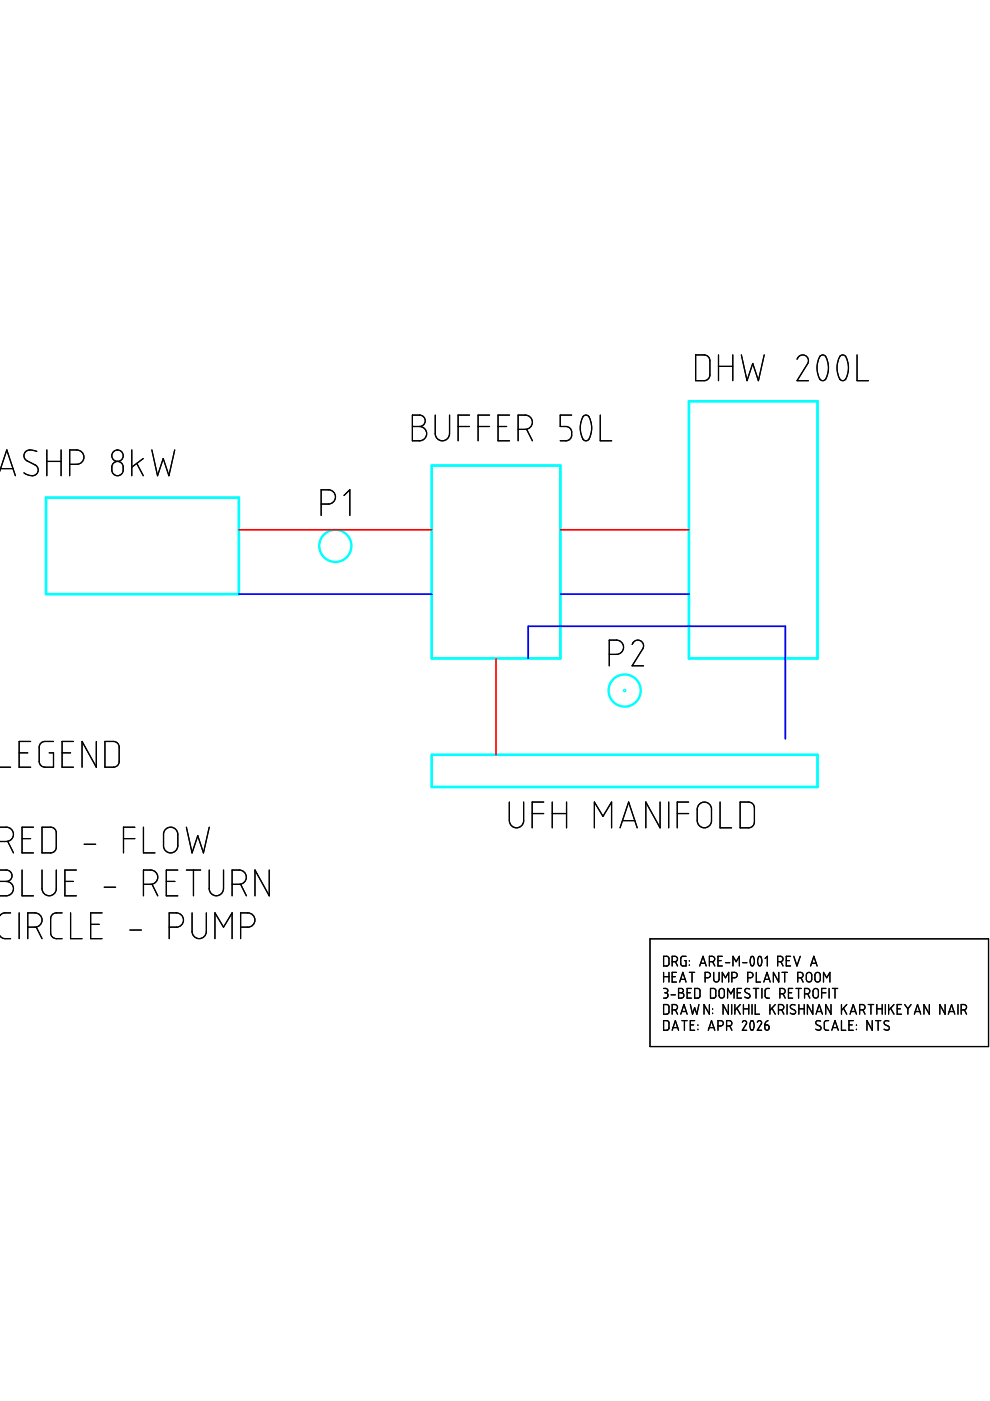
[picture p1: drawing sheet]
<svg xmlns="http://www.w3.org/2000/svg" width="210mm" height="297mm" viewBox="0 0 210 297" stroke-linecap="round" stroke-linejoin="round" font-family="sans-serif">
<g fill="none" stroke="#0ff" stroke-width=".51">
<path d="M91.5 98.7h27.3v40.9h-27.3zM146.1 85.1h27.2v54.5h-27.2zM9.8 105.5h40.9v20.5h-40.9zM91.5 160h81.8v6.9h-81.8z"/>
<circle cx="71.1" cy="115.7" r="3.4"/>
<circle cx="132.4" cy="146.4" r="3.4"/>
<circle cx="132.4" cy="146.4" r=".14"/>
</g>
<g fill="none" stroke="#000" stroke-width=".25">
<path d="M147.5 75.2l1.8 .1a1.22 1.22 0 0 1 1.2 1.2v3a1.21 1.21 0 0 1-1.2 1.2h-1.8zM152.3 75.2v5.5M152.3 77.7h3.1M155.4 75.2v5.5M157.2 75.2l1.2 5.5 1.2-3.6 1.2 3.6 1.2-5.5M169 76.2a1.23 1.23 0 0 1 1.6-.9 1.23 1.23 0 0 1 .7 1.8l-2.3 3.6h2.4M173.8 75.6l.6-.3a.86 .86 0 0 1 .9 .7 4.8 4.8 0 0 1-.4 4.6l-.5 .1a.86 .86 0 0 1-.8-.7 5.2 5.2 0 0 1 .2-4.4zM178.1 75.6l.6-.3a.86 .86 0 0 1 .8 .7 4.8 4.8 0 0 1-.4 4.6l-.4 .1a.86 .86 0 0 1-.8-.7 5.2 5.2 0 0 1 .2-4.4zM181.7 75.2v5.5h2.4M0 99.9l1.4-4.5 1.9 5.5M.1 99.4h2.7M7.4 98.6a1.28 1.28 0 0 1 .5 1.8 1.28 1.28 0 0 1-1.8 .4l-1-.5"/>
<path d="M7.8 95.7a1.86 1.86 0 0 0-2.7 .5 1.21 1.21 0 0 0 .6 1.5l1.8 .9M9.9 95.4v5.5M9.9 97.8h3.1M13 95.4v5.5M14.8 98.4h1.5a1.51 1.51 0 0 0 1.5-1.5 1.51 1.51 0 0 0-1.5-1.5h-1.5v5.5M23.7 99a1.21 1.21 0 0 1 1.2-1.2 1.21 1.21 0 0 1 1.2 1.2M23.7 99a1.29 1.29 0 0 0 .5 1.6 1.29 1.29 0 0 0 1.7-.2l.2-.4v-1M27.9 95.4v5.5M29 98.3l1.4 2.6M30.4 97.2l-2.5 1.8M32.2 95.4l1.2 5.5 1.2-3.7 1.2 3.7 1.2-5.5M87.4 88h1.5a1.21 1.21 0 0 1 1.3 1.2 1.21 1.21 0 0 1-1.3 1.2 1.51 1.51 0 0 1 1.6 1.5 1.51 1.51 0 0 1-1.6 1.6h-1.5z"/>
<path d="M87.4 90.4h1.5M92.3 88v3.9a1.51 1.51 0 0 0 1.5 1.6 1.51 1.51 0 0 0 1.5-1.6v-3.9M97.1 90.4h2.4M99.5 88h-2.4v5.5M101.4 90.4h2.4M103.8 88h-2.4v5.5M105.6 90.4h1.8M108 88h-2.4v5.5h2.4M109.9 91h1.5M111.4 91a1.51 1.51 0 0 0 1.5-1.5 1.51 1.51 0 0 0-1.5-1.5h-1.5v5.5M111.7 91l1.2 2.5M121.2 88h-2.4v2.4h1.2a1.36 1.36 0 0 1 1.2 1.8 1.21 1.21 0 0 1-1.2 1.3h-1.2"/>
<path d="M123.6 88.3l.6-.3a.86 .86 0 0 1 .9 .8 4.8 4.8 0 0 1-.4 4.5l-.5 .2a.86 .86 0 0 1-.8-.8 5.2 5.2 0 0 1 .2-4.4zM127.3 88v5.5h2.4M68.1 106.9h1.5a1.51 1.51 0 0 0 1.5-1.5 1.51 1.51 0 0 0-1.5-1.6h-1.5v5.5M72.9 105.1l1.3-1.3v5.5M129.2 138.7h1.5a1.51 1.51 0 0 0 1.5-1.5 1.51 1.51 0 0 0-1.5-1.5h-1.5v5.5M134 136.6a1.23 1.23 0 0 1 1.7-.8 1.23 1.23 0 0 1 .6 1.7l-2.3 3.7h2.4M4.1 159.6h1.8M6.5 157.2h-2.4v5.5h2.4M11.3 157.2h-1.8a1.21 1.21 0 0 0-1.2 1.2v3a1.21 1.21 0 0 0 1.2 1.3h1.8v-3.1h-.9M13.2 159.6h1.8M15.6 157.2h-2.4v5.5h2.4M20.4 157.2v5.5l-3-5.5v5.5"/>
<path d="M22.2 157.2h1.9a1.21 1.21 0 0 1 1.2 1.2v3a1.21 1.21 0 0 1-1.2 1.3h-1.9zM-.1 175.4a2.4 2.4 0 0 1 2.7 .6 1.51 1.51 0 0 1 .1 1.6 1.51 1.51 0 0 1-1.4 .8h-1.4M-.1 162.7h2.3M1.6 178.4l1.3 2.4M4.7 177.8h1.8M7.1 175.4h-2.4v5.4h2.4M17.8 179h2.5M26.2 177.8h2.4M28.6 175.4h-2.4v5.4M30.4 175.4v5.4h2.5M35 176a1.52 1.52 0 0 1 1.6-.5 1.52 1.52 0 0 1 1.1 1.4v2.4a1.51 1.51 0 0 1-1.5 1.5 1.51 1.51 0 0 1-1.5-1.5v-2.4zM39.5 175.4l1.2 5.4 1.2-3.6 1.2 3.6 1.3-5.4"/>
<path d="M108 170.1v3.9M108 174a1.51 1.51 0 0 0 1.5 1.5 1.51 1.51 0 0 0 1.5-1.5M111 170.1v3.9M112.8 172.5h2.5M115.3 170.1h-2.5v5.4M117.1 172.5h3M117.1 170.1v5.4M120.1 170.1v5.4M126 175.5v-5.4l1.8 3 1.9-3v5.4M131.5 175.5l1.8-5.4 1.8 5.4M132 174h2.6M140 170.1v5.4l-3.1-5.4v5.4"/>
<path d="M141.8 170.1v5.4M143.6 172.5h2.4M146 170.1h-2.4v5.4M147.8 174v-2.4a1.51 1.51 0 0 1 1.5-1.5 1.51 1.51 0 0 1 1.6 1.5v2.4M147.8 174a1.51 1.51 0 0 0 1.5 1.5 1.51 1.51 0 0 0 1.6-1.5M152.7 170.1v5.4h2.4M156.9 170.1h1.8a1.23 1.23 0 0 1 1.3 1.2l-.1 3a1.21 1.21 0 0 1-1.2 1.2h-1.8zM-.1 184.5h1.4a1.21 1.21 0 0 1 1.3 1.2 1.21 1.21 0 0 1-1.3 1.2M-.1 186.9h1.4M0 198.4l.2 .3a2.2 2.2 0 0 0 2 .3M1 193.5h1.2M1 193.6l-.6 .1-.4 .4"/>
<path d="M1.3 186.9a1.51 1.51 0 0 1 1.6 1.5 1.51 1.51 0 0 1-1.6 1.5h-1.4M4.1 193.5v5.5M4.7 184.5v5.4h2.4M7.4 193.6a1.51 1.51 0 0 1 1.5 1.5 1.51 1.51 0 0 1-1.5 1.5h-1.5M7.4 193.5h-1.5v5.5M7.7 196.6l1.2 2.4M8.9 184.5v3.9a1.51 1.51 0 0 0 1.5 1.5 1.51 1.51 0 0 0 1.5-1.5v-3.9M10.7 180.8h-1.8v-5.4h1.8a1.2 1.2 0 0 1 1.2 1.2v3a1.21 1.21 0 0 1-1.2 1.2M11.9 193.5h1.3M11.9 193.6a1.21 1.21 0 0 0-1.2 1.2v3a1.21 1.21 0 0 0 1.2 1.2h1.3M13.8 186.9h1.8M15 193.5v5.5h2.4"/>
<path d="M16.2 184.5h-2.4v5.4h2.4M19.2 196h1.8M21.6 193.5h-2.4v5.5h2.4M22.1 188.1h2.4M27.5 197.2h2.5M30.4 187.5h1.5a1.51 1.51 0 0 0 1.6-1.5 1.51 1.51 0 0 0-1.6-1.5h-1.5v5.4M32.2 187.5l1.2 2.4M35.3 186.9h1.8M37.4 193.5h-1.5v5.5M37.4 193.6a1.51 1.51 0 0 1 1.5 1.5 1.51 1.51 0 0 1-1.5 1.5h-1.5M37.7 184.5h-2.4v5.4h2.4M39.5 184.5h3"/>
<path d="M40.7 193.5v4a1.51 1.51 0 0 0 1.5 1.5 1.51 1.51 0 0 0 1.6-1.5v-4M41 184.5v5.4M44.4 184.5v3.9a1.51 1.51 0 0 0 1.5 1.5 1.51 1.51 0 0 0 1.5-1.5v-3.9M45.6 199v-5.5l1.8 3.1 1.8-3.1v5.5M49.2 187.5h1.5a1.51 1.51 0 0 0 1.5-1.5 1.51 1.51 0 0 0-1.5-1.5h-1.5v5.4M51 187.5l1.2 2.4M52.5 193.5h-1.5v5.5M52.5 193.6a1.51 1.51 0 0 1 1.6 1.5 1.51 1.51 0 0 1-1.6 1.5h-1.5M57.1 184.5v5.4l-3-5.4v5.4M137.8 199.1h71.8v22.8h-71.8zM140.7 202.8h.7l.4 .2v1.3l-.2 .4-.9 .1zM140.7 209.6h.5a.45 .45 0 0 1 .4 .4 .45 .45 0 0 1-.4 .5"/>
<path d="M140.7 213h.7l.4 .2v1.4l-.2 .4h-.9zM140.7 216.4h.7l.4 .2v1.4l-.2 .4h-.9zM140.7 206.2v2M140.7 207.1h1.1M140.9 210.5h.3M141.2 210.5a.58 .58 0 0 1 .4 .5 .58 .58 0 0 1-.4 .6h-.5M141.8 206.2v2M142.3 210.9h.9M142.5 203.9h.6a.57 .57 0 0 0 .6-.6 .57 .57 0 0 0-.6-.5h-.6v2M142.5 207.1h.7M142.5 214.1h.6M142.5 218.4l.7-2 .7 2"/>
<path d="M142.7 217.9h1M143.1 214.1a.57 .57 0 0 0 .6-.6 .57 .57 0 0 0-.6-.5h-.6v2M143.2 203.9l.5 .9M143.2 214.1l.5 .9M143.4 206.2h-.9v2h.9M143.9 209.6h.5a.45 .45 0 0 1 .5 .4 .45 .45 0 0 1-.5 .5 .57 .57 0 0 1 .6 .6 .57 .57 0 0 1-.6 .5h-.5zM143.9 210.5h.5M144.1 208.2l.7-2 .7 2M144.3 207.6h1M144.3 215l.7-2 .7 2M144.5 214.5h1M144.6 216.4h1.1"/>
<path d="M144.8 202.8h.7M144.8 202.8h-.2l-.3 .4 .1 1.4 .4 .2M145.1 203.7h.4v1.1h-.7M145.1 216.4v2M145.7 210.5h.7M146.2 203.7v.1M146.2 204.6v.1M146.2 206.2h1.1M146.4 213l.4 2 .5-1.3 .4 1.3 .5-2M146.4 217.3h.7M146.6 209.6h-.9v2h.9M146.7 206.2v2"/>
<path d="M147.3 216.4h-.9v2h.9M148 217.3v.1M148 218.2v.1M148.4 204.8l.7-2 .6 2M148.4 210l-.2-.4h-.9v2h.7l.4-.2v-1.4M148.5 204.2h1M149.5 207.3h.6a.57 .57 0 0 0 .5-.6 .57 .57 0 0 0-.5-.5h-.6v2M150.2 218.4l.7-2 .7 2M150.4 217.9h1M150.4 203.9h.6a.57 .57 0 0 0 .5-.6 .57 .57 0 0 0-.5-.5h-.6v2M150.4 213v2l-1.1-2v2M151.1 203.9l.5 .9"/>
<path d="M151.1 213.9v.1M151.1 214.8v.1M151.3 206.2v1.4a.57 .57 0 0 0 .6 .6 .57 .57 0 0 0 .6-.6v-1.4M151.8 210l-.3-.4h-.9v2h.7l.4-.2 .1-1.4M152.2 217.5h.6a.57 .57 0 0 0 .6-.5 .57 .57 0 0 0-.6-.6h-.6v2M152.2 203.7h.7M152.5 210.1a.57 .57 0 0 1 .5-.5 .57 .57 0 0 1 .6 .5M152.5 210.1v.9a.57 .57 0 0 0 .5 .6 .57 .57 0 0 0 .6-.6v-.9M153.1 202.8h-.9v2h.9M153.1 208.2v-2l.7 1.1 .7-1.1v2M153.8 204.1h.9M154.1 217.5h.5a.57 .57 0 0 0 .6-.5 .57 .57 0 0 0-.6-.6h-.5v2"/>
<path d="M154.3 211.6v-2l.7 1.1 .6-1.1v2M154.4 213v2l-1.1-2v2M154.7 217.5l.5 .9M155.1 213v2M155.2 207.3h.5a.57 .57 0 0 0 .6-.6 .57 .57 0 0 0-.6-.5h-.5v2M155.4 204.8v-2l.7 1.1 .7-1.1v2M155.8 213v2M156.2 213.8l.8 1.2M156.3 210.5h.7M157 213l-1.2 1.2M157.2 209.6h-.9v2h.9M157.4 216.7a.46 .46 0 0 1 .6-.3 .46 .46 0 0 1 .2 .7l-.8 1.3h.9"/>
<path d="M157.5 204.1h.9M157.6 213v2M157.6 213.9h1.1M158.5 207.3h.6M158.7 213v2M158.9 209.7a.54 .54 0 0 0-.8-.1 .54 .54 0 0 0 .1 .8l.6 .4a.51 .51 0 0 1 .1 .7 .51 .51 0 0 1-.8 0l-.2-.1M159.1 206.2h-.6v2M159.1 206.2a.57 .57 0 0 1 .6 .5 .57 .57 0 0 1-.6 .6M159.2 216.5l.2-.1a1.38 1.38 0 0 1 0 2 1.49 1.49 0 0 1-.2-1.9zM159.3 202.9l.2-.1a1.38 1.38 0 0 1 0 2 1.49 1.49 0 0 1-.2-1.9zM159.4 213v2M159.7 209.6h1.2"/>
<path d="M160.1 213v2h.9M160.3 209.6v2M160.4 206.2v2h.8M160.6 216.6v.1M160.6 216.6a.45 .45 0 0 1 .7-.2 .45 .45 0 0 1 .1 .7l-.8 1.3h.9M160.9 202.9l.2-.1a1.38 1.38 0 0 1 0 2 1.49 1.49 0 0 1-.2-1.9zM161.5 209.6v2M161.9 208.2l.7-2 .7 2M162.1 207.6h1M162.2 217.3l.6 .1 .3 .4M162.2 217.3v.7a.45 .45 0 0 0 .4 .4 .45 .45 0 0 0 .5-.4M162.2 210l.1 1.4 .1 .2h.7"/>
<path d="M162.2 203.2l.5-.4v2M162.8 216.4a.95 .95 0 0 0-.6 .9M163.1 217.7v.3M163.1 209.6h-.7l-.2 .4M163.2 213v2M163.7 213.8l.7 1.2M164.4 213l-1.2 1.2M164.9 203.9h.6a.57 .57 0 0 0 .5-.6 .57 .57 0 0 0-.5-.5h-.6v2M165.1 214.1h.5M165.1 206.2v2l-1.1-2v2M165.4 210.7h.5a.57 .57 0 0 0 .6-.6 .57 .57 0 0 0-.6-.5h-.5v2M165.6 203.9l.4 .9"/>
<path d="M165.6 214.1a.57 .57 0 0 0 .6-.6 .57 .57 0 0 0-.6-.5h-.5v2M165.7 214.1l.5 .9M165.8 206.2h1.1M166 210.7l.5 .9M166.4 206.2v2M166.7 203.7h.7M166.9 213v2M167.2 210.5h.7M167.6 202.8h-.9v2h.9M168.1 209.6h-.9v2h.9M168.3 202.8l.7 2 .7-2M168.6 213.1a.54 .54 0 0 0-.8-.1 .54 .54 0 0 0 0 .8l.6 .4a.51 .51 0 0 1 .1 .7 .51 .51 0 0 1-.7 0l-.2-.1"/>
<path d="M168.8 209.6h1.1M169.1 207.3h.6a.57 .57 0 0 0 .6-.6 .57 .57 0 0 0-.6-.5h-.6v2M169.3 209.6v2M169.4 213.9h1.1M169.4 213v2M169.8 207.3l.5 .9M170.5 213v2M170.6 210.7h.5a.57 .57 0 0 0 .6-.6 .57 .57 0 0 0-.6-.5h-.5v2M171.2 210.7l.5 .9M171.3 206.2a.57 .57 0 0 1 .8 .5v.9a.57 .57 0 0 1-.6 .6 .57 .57 0 0 1-.5-.6v-.9zM171.9 204.8l.7-2 .6 2M172.1 204.2h1"/>
<path d="M172.3 213v2l-1.1-2v2M172.4 210.1v.9a.57 .57 0 0 0 .6 .6 .57 .57 0 0 0 .5-.6v-.9M172.4 210.1a.57 .57 0 0 1 .6-.5 .57 .57 0 0 1 .5 .5M173 215l.7-2 .7 2M173.1 206.2a.57 .57 0 0 1 .8 .5v.9a.57 .57 0 0 1-.5 .6 .57 .57 0 0 1-.6-.6v-.9zM173.2 214.5h1M174 216.5a.54 .54 0 0 0-.8 0 .54 .54 0 0 0 0 .8l.6 .3a.51 .51 0 0 1 .1 .7 .51 .51 0 0 1-.7 0l-.2-.1M174.2 210.5h.9M174.6 208.2v-2l.7 1.1 .7-1.1v2M175.1 209.6h-.9v2M175.7 216.4l-.7 .1-.2 .4v1.3l.2 .2h.7M175.8 209.6v2"/>
<path d="M176.2 213v2l-1.1-2v2M176.4 218.4l.6-2 .7 2M176.5 209.6h1.1M176.6 217.9h.9M177 209.6v2M178.4 213v2M178.4 216.4v2h.9M178.8 213.8l.7 1.2M179.5 213l-1.1 1.2M180 217.3h.7M180.2 215l.7-2 .7 2M180.4 214.5h1"/>
<path d="M180.9 216.4h-.9v2h.9M181.6 217.3v.1M181.6 218.2v.1M182.3 214.1h.5M182.8 214.1a.57 .57 0 0 0 .6-.6 .57 .57 0 0 0-.6-.5h-.5v2M182.9 214.1l.5 .9M184.1 213h1.1M184.7 213v2M184.9 216.4v2l-1.1-2v2M185.6 216.4h1.2M185.9 213.9h1.1M185.9 213v2"/>
<path d="M186.2 216.4v2M187 213v2M187.7 213v2M188.4 213v2M188.5 216.5a.54 .54 0 0 0-.8 0 .54 .54 0 0 0 0 .8l.6 .3a.51 .51 0 0 1 .1 .7 .51 .51 0 0 1-.8 0l-.2-.1M188.8 213.8l.7 1.2M189.5 213l-1.1 1.2M190.2 213.9h.7M191.1 213h-.9v2h.9M191.8 213l.7 .9M192.5 213.9v1.1M193.2 213l-.7 .9"/>
<path d="M193.9 215l.6-2 .7 2M194.1 214.5h.9M197 213v2l-1.1-2v2M200.4 213v2l-1.1-2v2M201.1 215l.7-2 .6 2M201.3 214.5h.9M203.1 213v2M203.8 214.1h.6M204.4 214.1a.57 .57 0 0 0 .5-.6 .57 .57 0 0 0-.5-.5h-.6v2M204.5 214.1l.4 .9"/>
<circle cx="24.9" cy="96.6" r="1.21"/>
</g>
<path d="M50.7 112.3h40.8M118.8 112.3h27.3M105.2 139.6v20.4" fill="none" stroke="#f00" stroke-width=".36"/>
<path d="M50.7 126h40.8M112 139.6v-6.8h54.5v23.8M118.8 126h27.3" fill="none" stroke="#00f" stroke-width=".36"/>
</svg>
